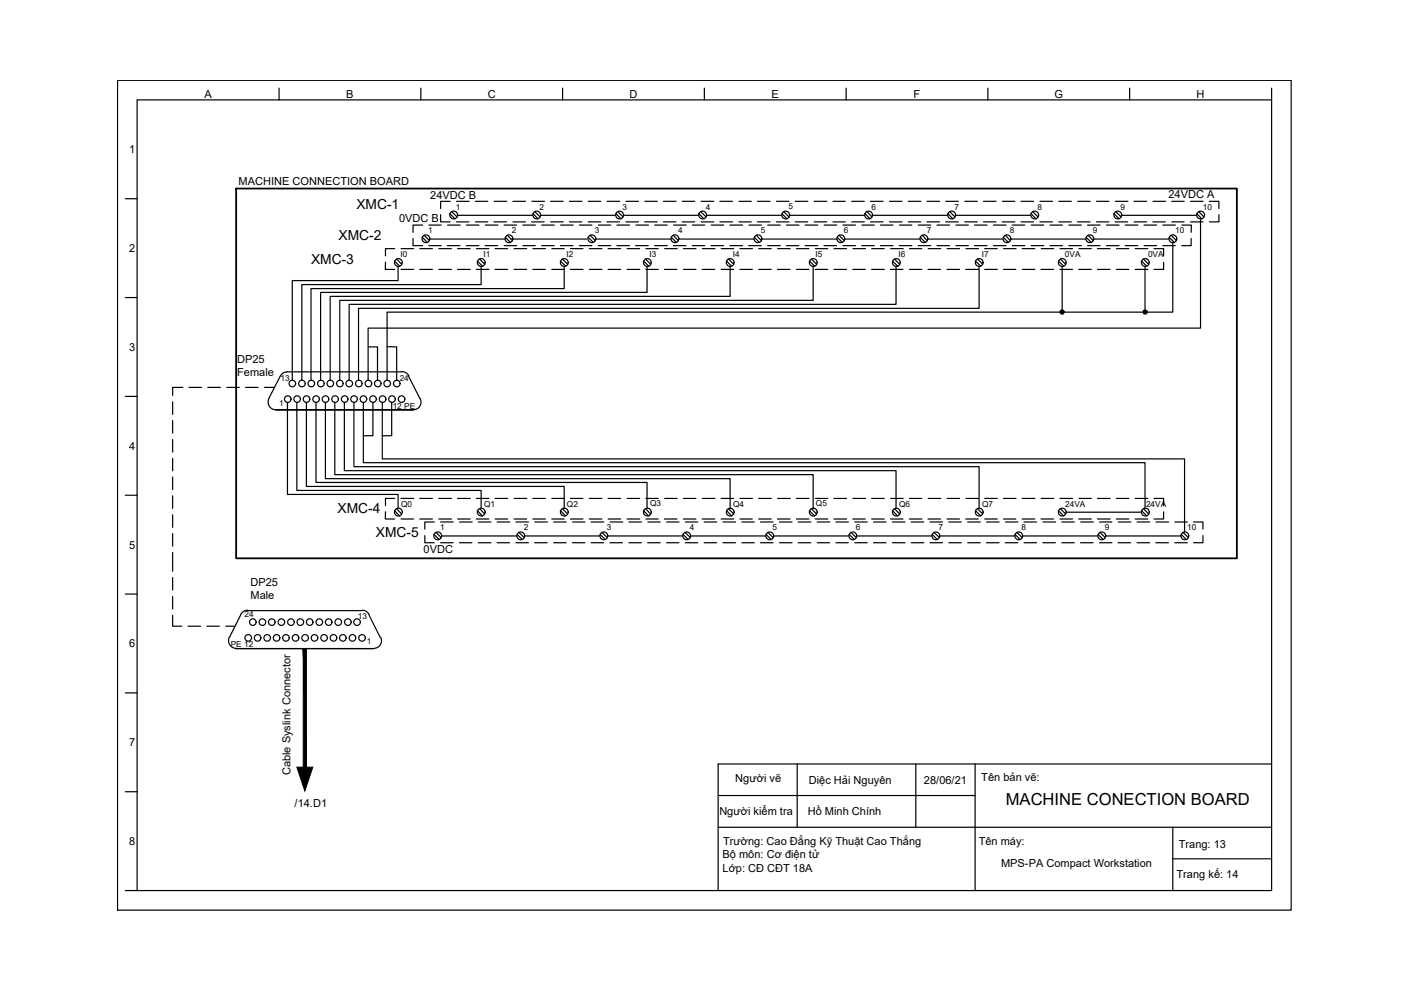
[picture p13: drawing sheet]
<svg xmlns="http://www.w3.org/2000/svg" width="297mm" height="210mm" viewBox="0 0 297 210" stroke-linecap="round" stroke-linejoin="round" font-family="sans-serif">
<defs><g id="words">
<text font-size="3.5" x="213.3" y="170.7">MACHINE CONECTION BOARD</text>
<g font-size="2.9">
<text x="75.6" y="44.2">XMC-1</text>
<text x="71.8" y="50.9">XMC-2</text>
<text x="65.9" y="55.9">XMC-3</text>
<text x="71.6" y="108.7">XMC-4</text>
<text x="79.7" y="113.8">XMC-5</text>
</g>
<g font-size="2.3">
<text x="43.3" y="20.8">A</text>
<text x="73.4" y="20.8">B</text>
<text x="103.4" y="20.8">C</text>
<text x="133.5" y="20.8">D</text>
<text x="163.6" y="20.8">E</text>
<text x="193.7" y="20.8">F</text>
<text x="223.6" y="20.8">G</text>
<text x="253.7" y="20.8">H</text>
<text x="27.4" y="32.5">1</text>
<text x="50.6" y="39.2">MACHINE CONNECTION BOARD</text>
<text x="84.6" y="47.2">0VDC B</text>
<text x="91.2" y="42.2">24VDC B</text>
<text x="247.7" y="42.1">24VDC A</text>
<text x="27.4" y="53.5">2</text>
<text x="27.4" y="74.4">3</text>
<text x="50.3" y="77">DP25</text>
<text x="50.3" y="79.8">Female</text>
<text x="27.4" y="95.3">4</text>
<text x="27.4" y="116.3">5</text>
<text x="89.8" y="117.2">0VDC</text>
<text x="53.1" y="124.2">DP25</text>
<text x="53.1" y="127">Male</text>
<text x="27.4" y="137.3">6</text>
<text x="27.4" y="158.2">7</text>
<text x="61.6" y="164.4" transform="rotate(-90 61.6 164.4)">Cable Syslink Connector</text>
<text x="155.9" y="165.8">Người vẽ</text>
<text x="171.5" y="166.2">Diệc Hải Nguyên</text>
<text x="195.9" y="166.2">28/06/21</text>
<text x="208.1" y="165.5">Tên bản vẽ:</text>
<text x="62.5" y="171.1">/14.D1</text>
<text x="152.5" y="172.9">Người kiểm tra</text>
<text x="171.3" y="172.9">Hồ Minh Chính</text>
<text x="27.4" y="179.2">8</text>
<text x="153.3" y="179.1">Trường: Cao Đẳng Kỹ Thuật Cao Thắng</text>
<text x="207.5" y="179.2">Tên máy:</text>
<text x="249.9" y="179.8">Trang: 13</text>
<text x="153.2" y="182">Bộ môn: Cơ điện tử</text>
<text x="153.2" y="184.8">Lớp: CĐ CĐT 18A</text>
<text x="212.2" y="183.9">MPS-PA Compact Workstation</text>
<text x="249.5" y="186.1">Trang kế: 14</text>
</g>
<g font-size="1.8">
<text x="96.7" y="44.4">1</text>
<text x="114.4" y="44.4">2</text>
<text x="132" y="44.4">3</text>
<text x="149.6" y="44.4">4</text>
<text x="167.2" y="44.4">5</text>
<text x="184.8" y="44.4">6</text>
<text x="202.3" y="44.4">7</text>
<text x="219.9" y="44.4">8</text>
<text x="237.6" y="44.4">9</text>
<text x="255" y="44.4">10</text>
<text x="90.8" y="49.5">1</text>
<text x="108.5" y="49.5">2</text>
<text x="126.1" y="49.4">3</text>
<text x="143.7" y="49.5">4</text>
<text x="161.3" y="49.4">5</text>
<text x="178.9" y="49.4">6</text>
<text x="196.5" y="49.4">7</text>
<text x="214.1" y="49.4">8</text>
<text x="231.7" y="49.4">9</text>
<text x="249.2" y="49.4">10</text>
<text x="84.9" y="54.5">I0</text>
<text x="102.5" y="54.5">I1</text>
<text x="120.1" y="54.5">I2</text>
<text x="137.7" y="54.5">I3</text>
<text x="155.3" y="54.5">I4</text>
<text x="172.9" y="54.5">I5</text>
<text x="190.5" y="54.5">I6</text>
<text x="208.1" y="54.5">I7</text>
<text x="225.8" y="54.5">0VA</text>
<text x="243.4" y="54.5">0VA</text>
<text x="59.5" y="80.7">13</text>
<text x="84.7" y="80.9">24</text>
<text x="59.2" y="86">1</text>
<text x="83.3" y="86.8">12 PE</text>
<text x="85" y="107.4">Q0</text>
<text x="102.6" y="107.4">Q1</text>
<text x="120.2" y="107.4">Q2</text>
<text x="137.8" y="107.4">Q3</text>
<text x="155.4" y="107.4">Q4</text>
<text x="173" y="107.4">Q5</text>
<text x="190.6" y="107.4">Q6</text>
<text x="208.2" y="107.4">Q7</text>
<text x="225.8" y="107.4">24VA</text>
<text x="243" y="107.4">24VA</text>
<text x="93.3" y="112.5">1</text>
<text x="111.1" y="112.5">2</text>
<text x="128.6" y="112.4">3</text>
<text x="146.3" y="112.5">4</text>
<text x="163.8" y="112.4">5</text>
<text x="181.4" y="112.4">6</text>
<text x="199" y="112.4">7</text>
<text x="216.6" y="112.4">8</text>
<text x="234.2" y="112.4">9</text>
<text x="251.7" y="112.4">10</text>
<text x="51.8" y="130.9">24</text>
<text x="75.8" y="131.2">13</text>
<text x="48.9" y="137.2">PE 12</text>
<text x="77.8" y="136.6">1</text>
</g>
</g></defs>
<!-- layer: 0 -->
<g fill="none" stroke="#000" stroke-width=".25">
<path d="M24.9 17h248.9v176h-248.9zM59.2 18.7v2.5M89.2 18.7v2.5M119.3 18.7v2.5M149.3 18.7v2.5M179.4 18.7v2.5M209.5 18.7v2.5M239.5 18.7v2.5M269.6 18.7v2.5M26.6 42.1h2.5M26.6 63.1h2.5M26.6 84h2.5"/>
<path d="M26.6 105h2.5M226 108.6h16M26.6 126h2.5M26.6 146.9h2.5M26.6 167.9h2.5M152.3 175.4h117.3M152.3 168.7h54.4M169 162v13.4M194.2 162v13.4M206.7 162v26.8M248.7 175.4v13.4M269.6 162h-117.3v26.8"/>
<path d="M26.6 188.8h243v-167.6h-240.5v167.6M248.7 182.1h20.9"/>
</g>
<!-- layer: PDF19_Main Layer -->
<path d="M50.1 40h212.1v78.4h-212.1z" fill="none" stroke="#000" stroke-width=".38"/>
<g fill="none" stroke="#000" stroke-width=".25">
<path d="M81.7 55.6v1.5h2M83.7 52.7h-2v1.5M84.4 56.5v3h-22.4v21.2M85 52.7h2.7M85 57.1h2.7M87.6 50.6v1.5h2M89 52.7h2.7M89 57.1h2.7M89.6 47.7h-2v1.5M90.9 47.7h2.6M90.9 52.1h2.6M91.1 50.7h15.9"/>
<path d="M93 52.7h2.7M93 57.1h2.7M93.4 45.5v1.5h2M94.9 52.1h2.6M94.9 47.7h2.7M95.4 42.7h-2v1.5M96.8 47h2.6M96.8 42.7h2.7M97 45.6h15.9M97 52.7h2.7M97 57.1h2.7M98.9 47.7h2.6"/>
<path d="M98.9 52.1h2.6M100.8 42.7h2.6M100.8 47h2.6M101 52.7h2.7M101 57.1h2.7M102 56.5v3.8h-38v20.4M102.9 52.1h2.6M102.9 47.7h2.7M104.7 47h2.7M104.8 42.7h2.6M105 52.7h2.6M105 57.1h2.6"/>
<path d="M106.9 47.7h2.6M106.9 52.1h2.6M108.4 50.7h16M108.7 42.7h2.7M108.7 47h2.7M109 52.7h2.7M109 57.1h2.7M110.9 47.7h2.6M110.9 52.1h2.6M112.7 47h2.7M112.8 42.7h2.6M113 52.7h2.6"/>
<path d="M113 57.1h2.6M114.6 45.6h15.9M114.8 47.7h2.7M114.8 52.1h2.7M116.7 42.7h2.7M116.7 47h2.7M117 52.7h2.6M117 57.1h2.6M118.8 52.1h2.7M118.9 47.7h2.6M119.6 56.5v4.7h-53.7v19.5M120.7 42.7h2.7"/>
<path d="M120.7 47h2.6M120.9 52.7h2.7M120.9 57.1h2.7M122.8 47.7h2.7M122.8 52.1h2.7M124.7 42.7h2.7M124.7 47h2.7M125 52.7h2.6M125 57.1h2.6M126.3 50.7h15.9M126.8 52.1h2.7M126.9 47.7h2.6"/>
<path d="M128.7 47h2.6M128.7 42.7h2.7M128.9 52.7h2.7M128.9 57.1h2.7M130.8 47.7h2.7M130.8 52.1h2.7M132.2 45.6h15.9M132.7 42.7h2.7M132.7 47h2.7M133 52.7h2.6M133 57.1h2.6M134.8 52.1h2.6"/>
<path d="M134.8 47.7h2.7M136.7 47h2.6M136.7 42.7h2.6M136.9 52.7h2.7M136.9 57.1h2.7M137.2 56.5v5.5h-69.2v18.7M138.8 47.7h2.7M138.8 52.1h2.7M140.7 42.7h2.6M140.7 47h2.6M140.9 57.1h2.6M140.9 52.7h2.7"/>
<path d="M142.8 52.1h2.6M142.8 47.7h2.7M143.9 50.7h15.9M144.6 42.7h2.7M144.6 47h2.7M144.9 52.7h2.7M144.9 57.1h2.7M146.8 47.7h2.6M146.8 52.1h2.6M148.7 42.7h2.6M148.7 47h2.6M148.9 57.1h2.6"/>
<path d="M148.9 52.7h2.7M149.8 45.6h15.9M150.7 52.1h2.7M150.8 47.7h2.6M152.6 42.7h2.7M152.6 47h2.7M152.9 52.7h2.7M152.9 57.1h2.7M154.8 47.7h2.6M154.8 52.1h2.6M154.8 56.5v6.3h-84.8v17.9M156.7 42.7h2.6"/>
<path d="M156.7 47h2.6M156.9 52.7h2.6M156.9 57.1h2.6M158.7 52.1h2.7M158.8 47.7h2.6M160.6 42.7h2.7M160.6 47h2.7M160.9 52.7h2.6M160.9 57.1h2.6M161.5 50.7h15.9M162.8 47.7h2.6M162.8 52.1h2.6"/>
<path d="M164.6 42.7h2.7M164.6 47h2.7M164.8 57.1h2.7M164.9 52.7h2.6M166.7 47.7h2.7M166.7 52.1h2.7M167.4 45.6h15.9M168.6 42.7h2.7M168.6 47h2.7M168.9 52.7h2.6M168.9 57.1h2.6M170.7 47.7h2.7"/>
<path d="M170.7 52.1h2.7M172.4 56.5v7.2h-100.4v17M172.6 42.7h2.7M172.6 47h2.7M172.8 57.1h2.7M172.9 52.7h2.6M174.7 52.1h2.7M174.7 47.7h2.7M176.6 42.7h2.6M176.6 47h2.6M176.8 52.7h2.7M176.8 57.1h2.7"/>
<path d="M178.7 47.7h2.7M178.7 52.1h2.7M179.1 50.7h15.9M180.6 42.7h2.6M180.6 47h2.6M180.8 57.1h2.7M180.8 52.7h2.7M182.7 52.1h2.7M182.7 47.7h2.7M184.6 42.7h2.6M184.6 47h2.6M184.8 52.7h2.7"/>
<path d="M184.8 57.1h2.7M184.9 45.6h16M186.7 47.7h2.6M186.7 52.1h2.6M188.6 42.7h2.6M188.6 47h2.6M188.8 57.1h2.7M188.8 52.7h2.7M190 56.5v8h-116v16.2M190.7 52.1h2.6M190.7 47.7h2.6M192.6 42.7h2.6"/>
<path d="M192.6 47h2.6M192.8 52.7h2.6M192.8 57.1h2.6M194.7 47.7h2.6M194.7 52.1h2.6M196.5 42.7h2.7M196.5 47h2.7M196.7 50.7h15.9M196.8 57.1h2.6M196.8 52.7h2.7M198.7 47.7h2.6M198.7 52.1h2.6"/>
<path d="M200.5 42.7h2.7M200.5 47h2.7M200.8 52.7h2.6M200.8 57.1h2.6M202.6 45.6h15.9M202.7 47.7h2.6M202.7 52.1h2.6M204.5 42.7h2.7M204.5 47h2.7M204.8 57.1h2.6M204.8 52.7h2.7M206.6 47.7h2.7"/>
<path d="M206.6 52.1h2.7M207.6 56.5v8.9h-131.6v15.3M208.5 42.7h2.7M208.5 47h2.7M208.8 52.7h2.6M208.8 57.1h2.6M210.6 47.7h2.7M210.6 52.1h2.7M212.5 47h2.7M212.5 42.7h2.7M212.8 52.7h2.6M212.8 57.1h2.6"/>
<path d="M214.3 50.7h15.9M214.6 47.7h2.7M214.6 52.1h2.7M216.5 42.7h2.6M216.5 47h2.6M216.7 52.7h2.7M216.7 57.1h2.7M218.6 47.7h2.7M218.6 52.1h2.7M220.5 47h2.6M220.5 42.7h2.7M220.7 57.1h2.7"/>
<path d="M220.8 52.7h2.6M222.6 47.7h2.6M222.6 52.1h2.6M224.5 42.7h2.6M224.5 47h2.6M224.7 52.7h2.7M224.7 57.1h2.7M225.2 56.5v9.7M226.6 47.7h2.7M226.6 52.1h2.7M228.5 47h2.6M228.5 42.7h2.6"/>
<path d="M228.7 57.1h2.7M228.8 52.7h2.6M230.6 47.7h2.6M230.6 52.1h2.6M231.9 50.7h15.9M232.5 42.7h2.6M232.5 47h2.6M232.7 52.7h2.7M232.7 57.1h2.7M234.6 47.7h2.7M234.6 52.1h2.7M236.4 47h2.7"/>
<path d="M236.5 42.7h2.6M236.7 57.1h2.6M236.7 52.7h2.6M237.7 45.6h16M238.6 47.7h2.6M238.6 52.1h2.6M240.4 42.7h2.7M240.4 47h2.7M240.7 52.7h2.7M240.7 57.1h2.7M242.6 47.7h2.6M242.6 52.1h2.6"/>
<path d="M242.8 56.5v9.7M244.4 47h2.7M244.5 42.7h2.6M244.7 52.7h2v1.5M246.5 47.7h2.7M246.5 52.1h2.7M246.7 55.6v1.5h-2M248.4 42.7h2.7M248.4 47h2.7M248.7 51.5v14.7h-166.6v14.5M250.6 47.7h2l-.1 1.5M252.4 42.7h2.7"/>
<path d="M252.4 47h2.6M252.5 50.6v1.5h-1.9M254.5 46.5v23.1h-176.5v11.1M256.4 42.7h2v1.5M258.4 45.5v1.5h-2M59.4 79.7l-2.4 4.9M60.9 78.8h24.3M60.9 78.8l-.7 .2-.7 .7M78 73.5h2v7.2M82.1 73.5h2v7.2M85.2 78.8l.7 .2 .8 .7M86.6 79.7l2.5 4.9"/>
<path d="M36.6 85.2v2.7M36.6 89.2v2.6M36.6 93.2v2.7M36.6 97.2v2.6M38.8 82.1h-2.2v1.7M40.1 82.1h2.6M44.1 82.1h2.6M48.1 82.1h2.6M52.1 82.1h2.6M56.1 82.1h2.1M57 84.5a1.63 1.63 0 0 0 1.5 2.4M60.9 85.3v19.5h23.5v3"/>
<path d="M62.9 85.3v18.7h39.1v3.8M65 85.3v17.8h54.6v4.7M67 85.3v17h70.2v5.5M69 85.3v16.2h85.8v6.3M71 85.3v15.3h101.4v7.2M73 85.3v14.5h117v8M75 85.3v13.6h132.6v8.9M77 85.3v12.8h165.8v9.7M79.1 85.3v7.1h-2.1M81.1 85.3v12h170v15.5M83 85.3v7.1h-1.9M87.6 86.9h-29.2h29.2"/>
<path d="M89.1 84.5a1.63 1.63 0 0 1-1.5 2.4M36.6 117.2v3.9M36.6 101.1v2.7M36.6 105.1v2.7M36.6 109.1v2.7M36.6 113.1v2.7M81.7 108.5v1.5h2M83.7 105.7h-2v1.5M85 105.7h2.7M85 110h2.7M89 105.7h2.7M89 110h2.7"/>
<path d="M90.1 113.6v1.5h2M92.1 110.7h-2v1.5M93 105.7h2.7M93 110h2.7M93.4 110.7h2.7M93.4 115.1h2.7M93.6 113.6h15.9M97 105.7h2.7M97 110h2.7M97.4 115.1h2.7M97.4 110.7h2.7M101 105.7h2.7"/>
<path d="M101 110h2.7M101.4 110.7h2.7M101.4 115.1h2.7M105 105.7h2.6M105 110h2.6M105.4 110.7h2.7M105.4 115.1h2.6M109 105.7h2.7M109 110h2.7M109.4 110.7h2.6M109.4 115.1h2.6M111.2 113.6h15.9"/>
<path d="M113 105.7h2.6M113 110h2.6M113.4 115.1h2.6M113.4 110.7h2.7M117 105.7h2.6M117 110h2.6M117.4 110.7h2.6M117.4 115.1h2.6M120.9 105.7h2.7M120.9 110h2.7M121.4 115.1h2.6M121.4 110.7h2.6"/>
<path d="M125 105.7h2.6M125 110h2.6M125.3 110.7h2.7M125.3 115.1h2.7M128.8 113.6h15.9M128.9 105.7h2.7M128.9 110h2.7M129.3 115.1h2.7M129.4 110.7h2.6M133 105.7h2.6M133 110h2.6M133.3 110.7h2.7"/>
<path d="M133.3 115.1h2.7M136.9 105.7h2.7M136.9 110h2.7M137.3 115.1h2.7M137.4 110.7h2.6M140.9 110h2.6M140.9 105.7h2.7M141.3 110.7h2.7M141.3 115.1h2.7M144.9 105.7h2.7M144.9 110h2.7M145.3 115.1h2.6"/>
<path d="M145.3 110.7h2.6M146.4 113.6h15.9M148.9 110h2.6M148.9 105.7h2.7M149.3 110.7h2.7M149.3 115.1h2.7M152.9 105.7h2.7M152.9 110h2.7M153.3 110.7h2.6M153.3 115.1h2.6M156.9 105.7h2.6M156.9 110h2.6"/>
<path d="M157.3 110.7h2.6M157.3 115.1h2.6M160.9 105.7h2.6M160.9 110h2.6M161.2 110.7h2.7M161.2 115.1h2.7M164 113.6h15.9M164.8 110h2.7M164.9 105.7h2.6M165.3 110.7h2.6M165.3 115.1h2.6M168.9 105.7h2.6"/>
<path d="M168.9 110h2.6M169.2 110.7h2.7M169.2 115.1h2.7M172.8 110h2.7M172.9 105.7h2.6M173.3 110.7h2.6M173.3 115.1h2.6M176.8 105.7h2.7M176.8 110h2.7M177.2 110.7h2.7M177.2 115.1h2.7M180.8 110h2.7"/>
<path d="M180.8 105.7h2.7M181.2 110.7h2.7M181.2 115.1h2.7M181.6 113.6h16M184.8 105.7h2.7M184.8 110h2.7M185.2 110.7h2.7M185.2 115.1h2.7M188.8 110h2.7M188.8 105.7h2.7M189.2 110.7h2.7M189.2 115.1h2.7"/>
<path d="M192.8 105.7h2.6M192.8 110h2.6M193.2 110.7h2.7M193.2 115.1h2.7M196.8 110h2.6M196.8 105.7h2.7M197.2 110.7h2.6M197.2 115.1h2.6M199.2 113.6h16M200.8 105.7h2.6M200.8 110h2.6M201.2 110.7h2.6"/>
<path d="M201.2 115.1h2.6M204.8 110h2.6M204.8 105.7h2.7M205.2 110.7h2.6M205.2 115.1h2.6M208.8 105.7h2.6M208.8 110h2.6M209.2 110.7h2.6M209.2 115.1h2.6M212.8 105.7h2.6M212.8 110h2.6M213.1 115.1h2.7"/>
<path d="M213.2 110.7h2.6M216.7 105.7h2.7M216.7 110h2.7M216.8 113.6h15.9M217.1 110.7h2.7M217.1 115.1h2.7M220.7 110h2.7M220.8 105.7h2.6M221.1 115.1h2.7M221.1 110.7h2.7M224.7 105.7h2.7M224.7 110h2.7"/>
<path d="M225.1 110.7h2.7M225.1 115.1h2.7M228.7 110h2.7M228.8 105.7h2.6M229.1 115.1h2.7M229.1 110.7h2.7M232.7 105.7h2.7M232.7 110h2.7M233.1 110.7h2.6M233.1 115.1h2.6M234.4 113.6h15.9M236.7 110h2.6"/>
<path d="M236.7 105.7h2.6M237.1 115.1h2.6M237.1 110.7h2.7M240.7 105.7h2.7M240.7 110h2.7M241.1 110.7h2.6M241.1 115.1h2.6M244.7 105.7h2v1.5M245.1 115.1h2.6M245.1 110.7h2.7M246.7 108.5v1.5h-2M249.1 110.7h2.6"/>
<path d="M249.1 115.1h2.6M253.1 110.7h1.9v1.5M255 113.6v1.5h-1.9M36.6 130.4v2.4h2M36.6 122.4v2.7M36.6 126.5v2.6M39.9 132.8h2.6M43.8 132.8h2.7M47.9 132.8h1.9M48.6 135.1a1.63 1.63 0 0 0 1.5 2.4M50 137.5h29.2h-29.2M51 130.4l-2.4 4.8"/>
<path d="M52.5 129.5h24.3M52.5 129.4l-.7 .1-.8 .8M76.8 129.4l.7 .1 .8 .8M78.2 130.4l2.4 4.8M80.7 135.1a1.63 1.63 0 0 1-1.4 2.4"/>
<circle cx="61" cy="84.6" r=".7"/>
<circle cx="62" cy="81.3" r=".7"/>
<circle cx="63" cy="84.6" r=".7"/>
<circle cx="64" cy="81.3" r=".7"/>
<circle cx="65" cy="84.6" r=".7"/>
<circle cx="66" cy="81.3" r=".7"/>
<circle cx="67" cy="84.6" r=".7"/>
<circle cx="68" cy="81.3" r=".7"/>
<circle cx="69" cy="84.6" r=".7"/>
<circle cx="70" cy="81.3" r=".7"/>
<circle cx="71" cy="84.6" r=".7"/>
<circle cx="72.1" cy="81.3" r=".7"/>
<circle cx="73.1" cy="84.6" r=".7"/>
<circle cx="74" cy="81.3" r=".7"/>
<circle cx="75.1" cy="84.6" r=".7"/>
<circle cx="76.1" cy="81.3" r=".7"/>
<circle cx="77.1" cy="84.6" r=".7"/>
<circle cx="78.1" cy="81.3" r=".7"/>
<circle cx="79.1" cy="84.6" r=".7"/>
<circle cx="80.1" cy="81.3" r=".7"/>
<circle cx="81.1" cy="84.6" r=".7"/>
<circle cx="82.1" cy="81.3" r=".7"/>
<circle cx="83.1" cy="84.6" r=".7"/>
<circle cx="84.1" cy="81.3" r=".7"/>
<circle cx="85.1" cy="84.6" r=".7"/>
<circle cx="52.6" cy="135.2" r=".7"/>
<circle cx="53.6" cy="131.9" r=".7"/>
<circle cx="54.6" cy="135.2" r=".7"/>
<circle cx="55.6" cy="131.9" r=".7"/>
<circle cx="56.6" cy="135.2" r=".7"/>
<circle cx="57.6" cy="131.9" r=".7"/>
<circle cx="58.6" cy="135.2" r=".7"/>
<circle cx="59.7" cy="131.9" r=".7"/>
<circle cx="60.6" cy="135.2" r=".7"/>
<circle cx="61.7" cy="131.9" r=".7"/>
<circle cx="62.7" cy="135.2" r=".7"/>
<circle cx="63.7" cy="131.9" r=".7"/>
<circle cx="64.7" cy="135.2" r=".7"/>
<circle cx="65.7" cy="131.9" r=".7"/>
<circle cx="66.7" cy="135.2" r=".7"/>
<circle cx="67.7" cy="131.9" r=".7"/>
<circle cx="68.7" cy="135.2" r=".7"/>
<circle cx="69.7" cy="131.9" r=".7"/>
<circle cx="70.7" cy="135.2" r=".7"/>
<circle cx="71.7" cy="131.9" r=".7"/>
<circle cx="72.7" cy="135.2" r=".7"/>
<circle cx="73.8" cy="131.9" r=".7"/>
<circle cx="74.7" cy="135.2" r=".7"/>
<circle cx="75.7" cy="131.9" r=".7"/>
<circle cx="76.8" cy="135.2" r=".7"/>
</g>
<!-- layer: PDF19_Device Layer -->
<g fill="none" stroke="#000" stroke-width=".25">
<path d="M83.6 55.3l1.1 1.1M84.1 54.9l1.1 1.1M89.5 50.3l1.1 1.1M89.9 49.9l1.1 1.1M95.4 45.3l1.1 1.1M95.8 44.9l1.1 1.1M101.2 55.3l1.1 1.1M101.7 54.9l1.1 1.1M107.1 50.3l1.1 1.1M107.6 49.9l1.1 1.1M113 45.3l1.1 1.1M113.4 44.9l1.1 1.1"/>
<path d="M118.8 55.3l1.2 1.1M119.2 54.9l1.1 1.1M124.7 50.3l1.1 1.1M125.1 49.9l1.1 1.1M130.6 45.3l1.1 1.1M131 44.9l1.1 1.1M136.4 55.3l1.2 1.1M136.8 54.9l1.2 1.1M142.3 50.3l1.1 1.1M142.7 49.9l1.1 1.1M148.2 45.3l1.1 1.1M148.6 44.9l1.1 1.1"/>
<path d="M154 55.3l1.1 1.1M154.5 54.9l1.1 1.1M159.9 50.3l1.1 1.1M160.3 49.9l1.1 1.1M165.8 45.3l1.1 1.1M166.2 44.9l1.1 1.1M171.6 55.3l1.1 1.1M172 54.9l1.1 1.1M177.5 50.3l1.1 1.1M177.9 49.9l1.1 1.1M183.4 45.3l1.1 1.1M183.8 44.9l1.1 1.1"/>
<path d="M189.2 55.3l1.2 1.1M189.6 54.9l1.1 1.1M195.1 50.3l1.1 1.1M195.5 49.9l1.1 1.1M200.9 45.3l1.1 1.1M201.4 44.9l1.1 1.1M206.8 55.3l1.1 1.1M207.2 54.9l1.2 1.1M212.7 50.3l1.1 1.1M213.1 49.9l1.1 1.1M218.6 45.3l1.1 1.1M219 44.9l1.1 1.1"/>
<path d="M224.4 55.3l1.1 1.1M224.8 54.9l1.1 1.1M230.3 50.3l1.1 1.1M230.7 49.9l1.1 1.1M236.2 45.3l1.1 1.1M236.6 44.9l1.1 1.1M242 55.3l1.1 1.1M242.4 54.9l1.1 1.1M247.9 50.3l1.1 1.1M248.3 49.9l1.1 1.1M253.7 45.3l1.1 1.1M254.2 44.9l1.1 1.1"/>
<path d="M83.6 108.3l1.1 1.1M84.1 107.8l1.1 1.2M92 113.3l1.1 1.1M92.4 112.9l1.1 1.1M101.2 108.3l1.1 1.1M101.7 107.8l1.1 1.2M109.6 113.3l1.1 1.1M110 112.9l1.2 1.1M118.8 108.3l1.1 1.1M119.2 107.8l1.1 1.2M127.2 113.3l1.1 1.1M127.6 112.9l1.2 1.1"/>
<path d="M136.4 108.3l1.1 1.1M136.8 107.8l1.2 1.2M144.8 113.3l1.1 1.1M145.2 112.9l1.2 1.1M154 108.3l1.1 1.1M154.5 107.8l1.1 1.2M162.4 113.3l1.1 1.1M162.8 112.9l1.1 1.1M171.6 108.3l1.1 1.1M172 107.8l1.1 1.2M180 113.3l1.1 1.1M180.4 112.9l1.2 1.1"/>
<path d="M189.2 108.3l1.1 1.1M189.6 107.8l1.1 1.2M197.6 113.3l1.1 1.1M198 112.9l1.2 1.1M206.8 108.3l1.1 1.1M207.2 107.8l1.2 1.2M215.2 113.3l1.1 1.1M215.6 112.9l1.1 1.1M224.4 108.3l1.1 1.1M224.8 107.8l1.1 1.2M232.8 113.3l1.1 1.1M233.2 112.9l1.1 1.1"/>
<path d="M242 108.3l1.1 1.1M242.4 107.8l1.1 1.2M250.4 113.3l1.1 1.1M250.8 112.9l1.2 1.1M64.6 159v8.3"/>
<circle cx="84.5" cy="55.7" r=".83"/>
<circle cx="90.3" cy="50.6" r=".83"/>
<circle cx="96.2" cy="45.6" r=".83"/>
<circle cx="102" cy="55.7" r=".83"/>
<circle cx="107.9" cy="50.6" r=".83"/>
<circle cx="113.8" cy="45.6" r=".83"/>
<circle cx="119.6" cy="55.7" r=".83"/>
<circle cx="125.5" cy="50.6" r=".83"/>
<circle cx="131.4" cy="45.6" r=".83"/>
<circle cx="137.3" cy="55.7" r=".83"/>
<circle cx="143.1" cy="50.6" r=".83"/>
<circle cx="149" cy="45.6" r=".83"/>
<circle cx="154.8" cy="55.7" r=".83"/>
<circle cx="160.7" cy="50.6" r=".83"/>
<circle cx="166.6" cy="45.6" r=".83"/>
<circle cx="172.4" cy="55.7" r=".83"/>
<circle cx="178.3" cy="50.6" r=".83"/>
<circle cx="184.2" cy="45.6" r=".83"/>
<circle cx="190" cy="55.7" r=".83"/>
<circle cx="195.9" cy="50.6" r=".83"/>
<circle cx="201.8" cy="45.6" r=".83"/>
<circle cx="207.6" cy="55.7" r=".83"/>
<circle cx="213.5" cy="50.6" r=".83"/>
<circle cx="219.4" cy="45.6" r=".83"/>
<circle cx="225.2" cy="55.7" r=".83"/>
<circle cx="231.1" cy="50.6" r=".83"/>
<circle cx="237" cy="45.6" r=".83"/>
<circle cx="242.8" cy="55.7" r=".83"/>
<circle cx="248.7" cy="50.6" r=".83"/>
<circle cx="254.6" cy="45.6" r=".83"/>
<circle cx="84.5" cy="108.6" r=".83"/>
<circle cx="92.8" cy="113.6" r=".83"/>
<circle cx="102" cy="108.6" r=".83"/>
<circle cx="110.4" cy="113.6" r=".83"/>
<circle cx="119.6" cy="108.6" r=".83"/>
<circle cx="128" cy="113.6" r=".83"/>
<circle cx="137.3" cy="108.6" r=".83"/>
<circle cx="145.6" cy="113.6" r=".83"/>
<circle cx="154.8" cy="108.6" r=".83"/>
<circle cx="163.2" cy="113.6" r=".83"/>
<circle cx="172.4" cy="108.6" r=".83"/>
<circle cx="180.8" cy="113.6" r=".83"/>
<circle cx="190" cy="108.6" r=".83"/>
<circle cx="198.4" cy="113.6" r=".83"/>
<circle cx="207.6" cy="108.6" r=".83"/>
<circle cx="216" cy="113.6" r=".83"/>
<circle cx="225.2" cy="108.6" r=".83"/>
<circle cx="233.6" cy="113.6" r=".83"/>
<circle cx="242.8" cy="108.6" r=".83"/>
<circle cx="251.2" cy="113.6" r=".83"/>
</g>
<g fill="#000" stroke="#000" stroke-width=".21">
<path d="M63.8 164.5h1.7l-.9 2.5zM62.9 162.7h3.4l-1.7 5z"/>
<path d="M224.8 66.1v.3l.4-.3zM224.8 66.4l.4-.3-.2 .4zM225.2 66.1l-.2 .4 .2 .1z"/>
<path d="M225 65.8l.2 .3v-.4zM224.8 65.9l.2-.1 .2 .3zM224.8 65.9v.2h.4z"/>
<path d="M225.2 66.1v.5l.2-.1zM225.2 66.1l.3 .3-.1 .1zM225.2 66.1l.3 .3 .1-.3z"/>
<path d="M225.2 66.1h.4l-.1-.2zM225.4 65.8l.1 .1-.3 .2zM225.2 65.7v.4l.2-.3z"/>
<path d="M242.3 66.1l.1 .3 .4-.3zM242.4 66.4l.4-.3-.2 .4zM242.8 66.1l-.2 .4 .2 .1z"/>
<path d="M242.6 65.8l.2 .3v-.4zM242.6 65.8l.2 .3-.4-.2zM242.4 65.9l-.1 .2h.5z"/>
<path d="M242.8 66.1v.5l.2-.1zM242.8 66.1l.3 .3-.1 .1zM242.8 66.1l.3 .3 .1-.3z"/>
<path d="M242.8 66.1h.4l-.1-.2zM243 65.8l.1 .1-.3 .2zM242.8 65.7v.4l.2-.3z"/>
</g>
<!-- layer: PDF19_Main Layer -->
<path d="M64.3 137.5l.7 25.2v-25.2zM64.3 137.5l.7 25.2h-.7z" fill="#000" stroke="#000" stroke-width=".21"/>
<use href="#words"/>
</svg>
